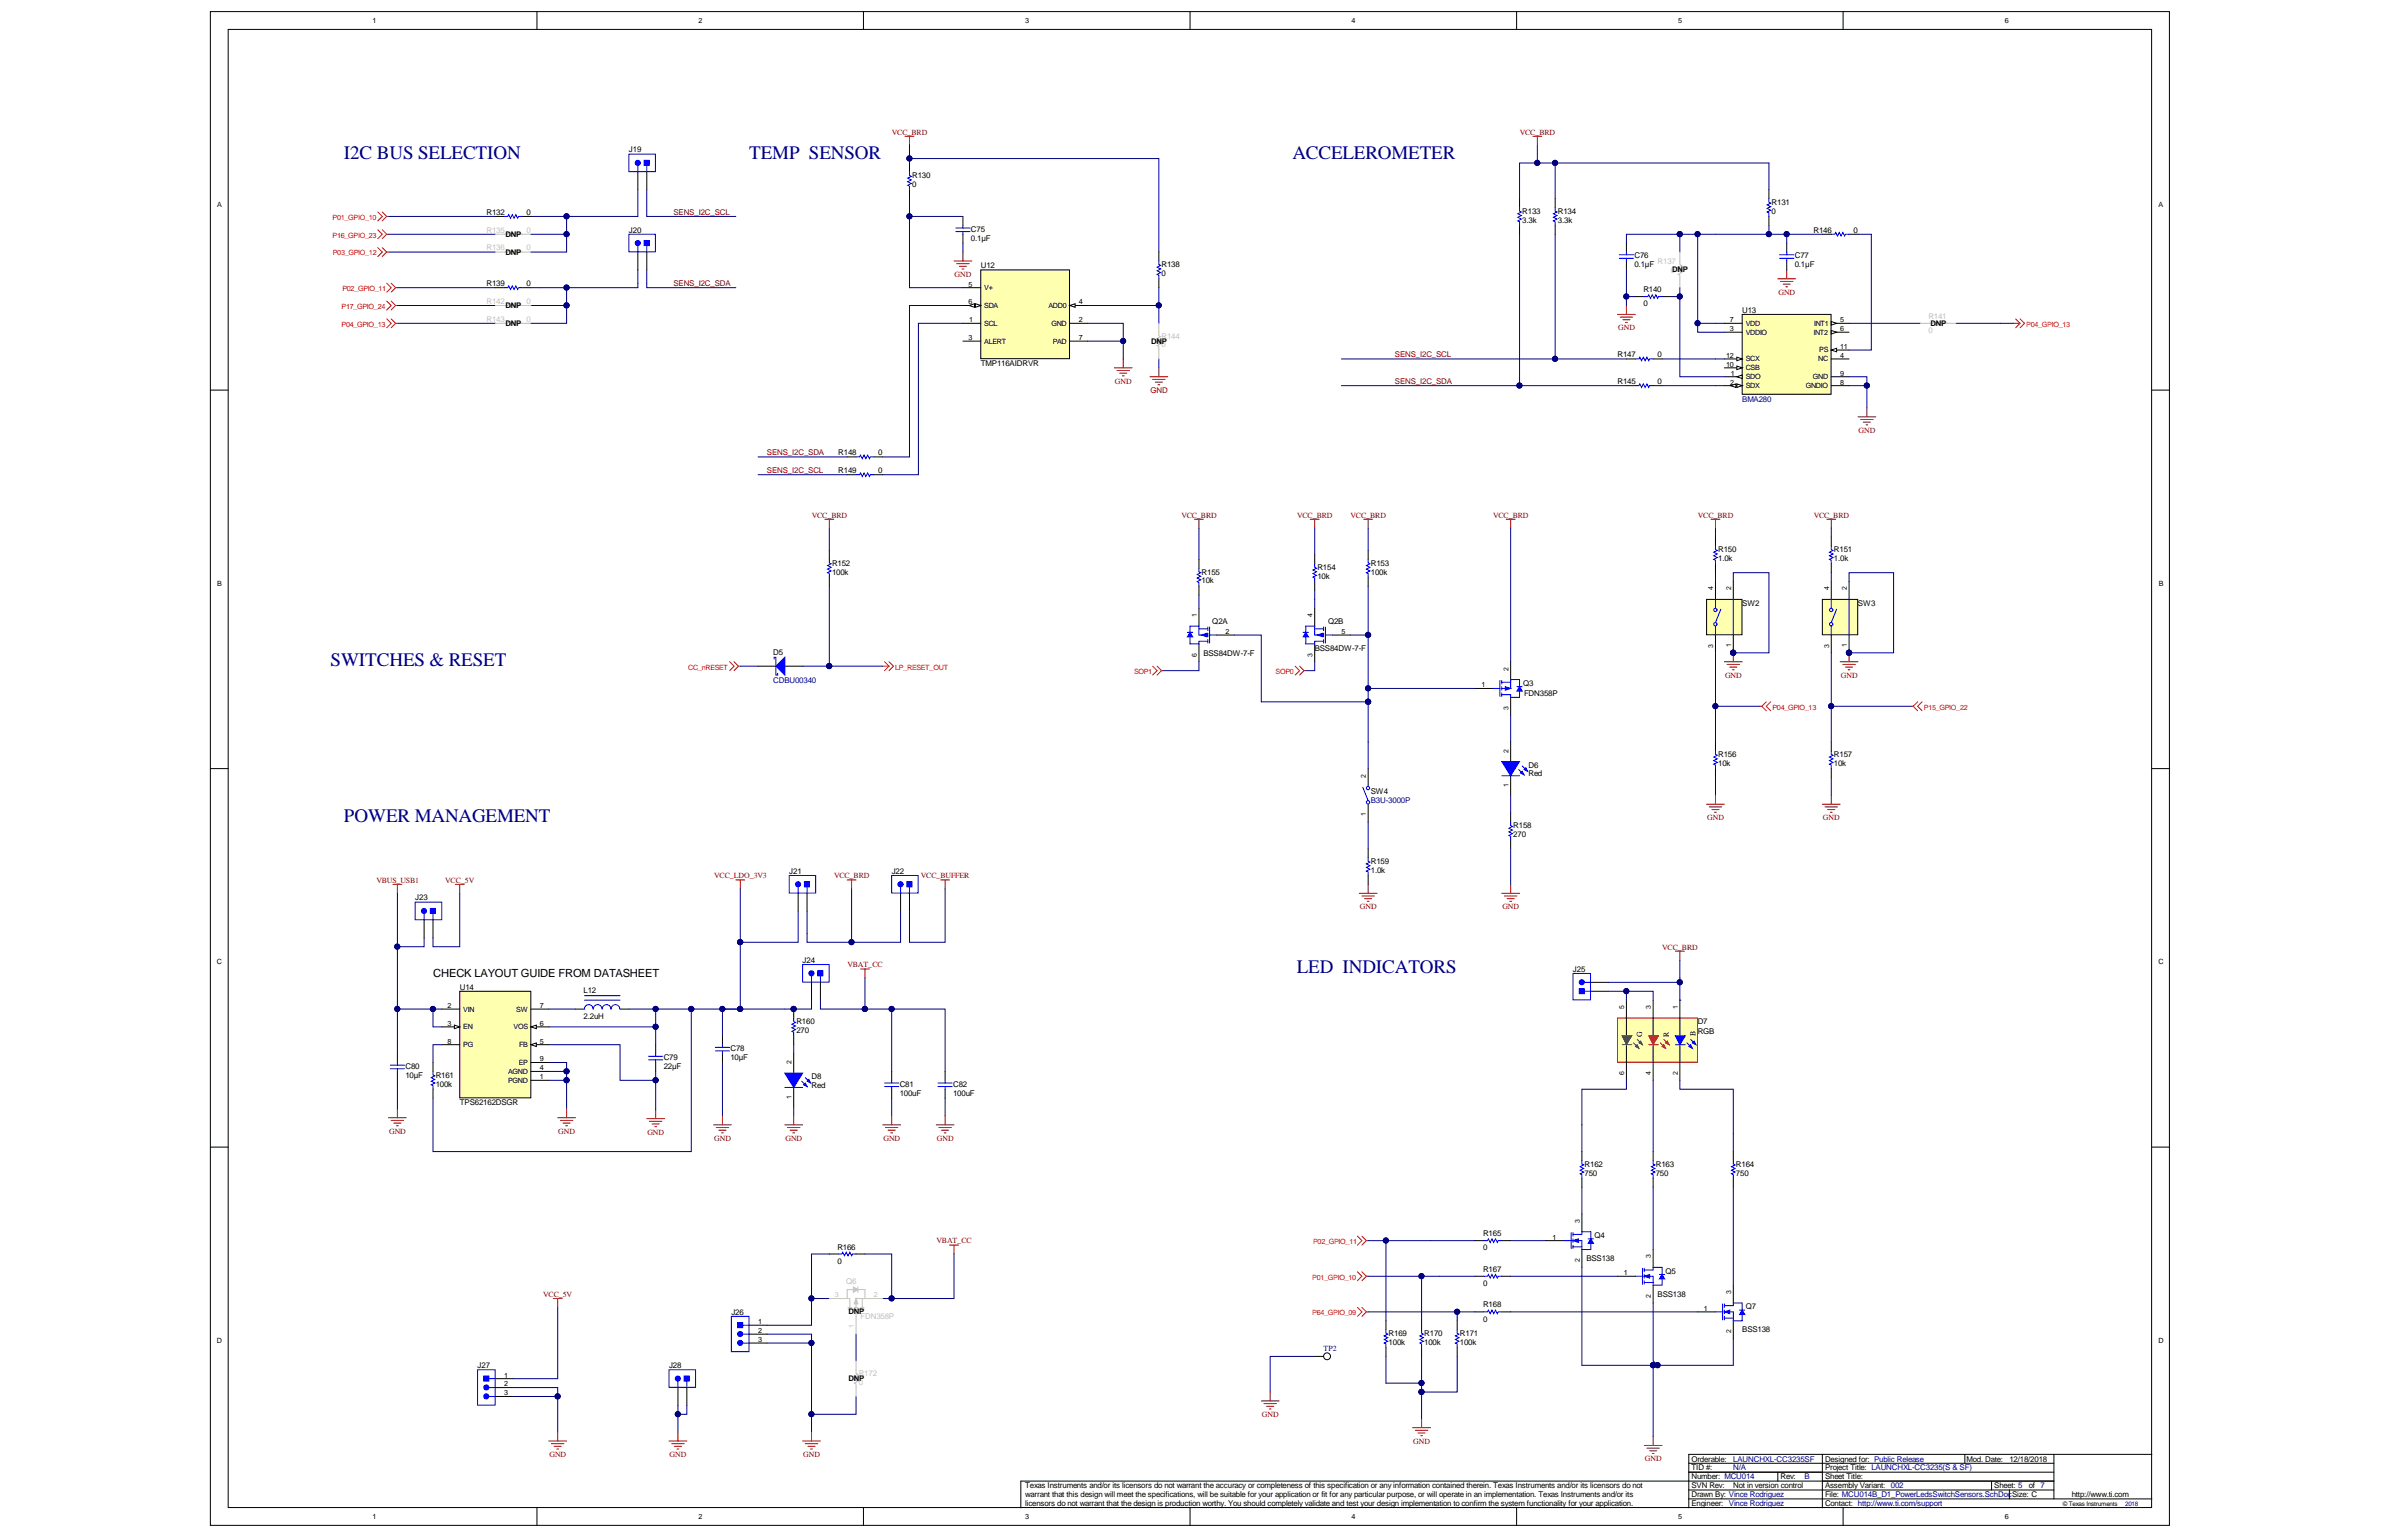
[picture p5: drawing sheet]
<svg xmlns="http://www.w3.org/2000/svg" width="432mm" height="279mm" viewBox="0 0 432 279" stroke-linecap="round" stroke-linejoin="round" font-family="sans-serif">
<defs><g id="words">
<g font-size="3.5" fill="#000080">
<text x="62.4" y="28.7">I2C BUS SELECTION</text>
<text x="135.8" y="28.7">TEMP SENSOR</text>
<text x="234.3" y="28.7">ACCELEROMETER</text>
<text x="59.9" y="120.8">SWITCHES &amp; RESET</text>
<text x="62.4" y="149">POWER MANAGEMENT</text>
<text x="235.1" y="176.5">LED INDICATORS</text>
</g>
<text font-size="2" x="78.5" y="177.2">CHECK LAYOUT GUIDE FROM DATASHEET</text>
<g font-size="1.4">
<text x="114" y="27.6">J19</text>
<text x="165.4" y="33.9">0</text>
<text x="165.4" y="32.3">R130</text>
<text x="88.2" y="38.9">R132</text>
<text x="95.4" y="38.9">0</text>
<text x="176" y="42">C75</text>
<text x="275.9" y="40.4">3.3k</text>
<text x="275.9" y="38.8">R133</text>
<text x="282.4" y="40.4">3.3k</text>
<text x="282.4" y="38.8">R134</text>
<text x="321.1" y="38.8">0</text>
<text x="321.1" y="37.2">R131</text>
<text x="91.6" y="42.9">DNP</text>
<text x="91.6" y="46.2">DNP</text>
<text x="114" y="42.2">J20</text>
<text x="176" y="43.6">0.1µF</text>
<text x="296.3" y="46.8">C76</text>
<text x="325.3" y="46.8">C77</text>
<text x="328.7" y="42.2">R146</text>
<text x="336" y="42.2">0</text>
<text x="88.2" y="51.8">R139</text>
<text x="95.4" y="51.8">0</text>
<text x="177.8" y="48.6">U12</text>
<text x="210.6" y="50.1">0</text>
<text x="210.6" y="48.5">R138</text>
<text x="296.3" y="48.5">0.1µF</text>
<text x="297.9" y="53">R140</text>
<text x="325.3" y="48.5">0.1µF</text>
<text x="91.6" y="55.9">DNP</text>
<text x="91.6" y="59.1">DNP</text>
<text x="297.9" y="55.6">0</text>
<text x="315.8" y="56.7">U13</text>
<text x="349.9" y="59.1">DNP</text>
<text x="208.7" y="62.3">DNP</text>
<text x="293.2" y="64.8">R147</text>
<text x="300.5" y="64.8">0</text>
<text x="177.8" y="66.4">TMP116AIDRVR</text>
<text x="293.2" y="69.6">R145</text>
<text x="300.5" y="69.6">0</text>
<text x="152" y="82.5">R148</text>
<text x="159.2" y="82.5">0</text>
<text x="152" y="85.8">R149</text>
<text x="159.2" y="85.8">0</text>
<text x="311.5" y="101.7">1.0k</text>
<text x="311.5" y="100.1">R150</text>
<text x="332.4" y="101.7">1.0k</text>
<text x="332.4" y="100.1">R151</text>
<text x="150.8" y="104.2">100k</text>
<text x="150.8" y="102.6">R152</text>
<text x="217.8" y="105.8">10k</text>
<text x="217.8" y="104.2">R155</text>
<text x="238.8" y="105">10k</text>
<text x="238.8" y="103.4">R154</text>
<text x="248.5" y="104.2">100k</text>
<text x="248.5" y="102.6">R153</text>
<text x="219.8" y="113.2">Q2A</text>
<text x="240.7" y="113.2">Q2B</text>
<text x="315.8" y="109.8">SW2</text>
<text x="336.8" y="109.8">SW3</text>
<text x="140.2" y="118.7">D5</text>
<text x="218.1" y="118.9">BSS84DW-7-F</text>
<text x="238.3" y="118.1">BSS84DW-7-F</text>
<text x="276.1" y="124.4">Q3</text>
<text x="276.3" y="126.1">FDN358P</text>
<text x="311.5" y="137.3">R156</text>
<text x="332.4" y="137.3">R157</text>
<text x="248.5" y="143.9">SW4</text>
<text x="277.1" y="140.7">Red</text>
<text x="277.1" y="139.2">D6</text>
<text x="311.5" y="138.9">10k</text>
<text x="332.4" y="138.9">10k</text>
<text x="274.3" y="151.8">270</text>
<text x="274.3" y="150.2">R158</text>
<text x="143.1" y="158.4">J21</text>
<text x="161.6" y="158.4">J22</text>
<text x="248.5" y="158.3">1.0k</text>
<text x="248.5" y="156.7">R159</text>
<text x="75.3" y="163.3">J23</text>
<text x="83.3" y="179.4">U14</text>
<text x="145.5" y="174.6">J24</text>
<text x="285.1" y="176.2">J25</text>
<text x="105.8" y="184.7">2.2uH</text>
<text x="105.8" y="180.1">L12</text>
<text x="144.4" y="185.7">R160</text>
<text x="307.7" y="185.7">D7</text>
<text x="132.4" y="190.6">C78</text>
<text x="144.4" y="187.3">270</text>
<text x="297.7" y="188" transform="rotate(-90 297.7 188)">G</text>
<text x="302.5" y="188" transform="rotate(-90 302.5 188)">R</text>
<text x="307.4" y="187.9" transform="rotate(-90 307.4 187.9)">B</text>
<text x="307.7" y="187.5">RGB</text>
<text x="73.5" y="195.4">10µF</text>
<text x="73.5" y="193.8">C80</text>
<text x="79" y="197">100k</text>
<text x="79" y="195.4">R161</text>
<text x="120.3" y="193.8">22µF</text>
<text x="120.3" y="192.2">C79</text>
<text x="132.4" y="192.2">10µF</text>
<text x="147.1" y="197.2">Red</text>
<text x="147.1" y="195.7">D8</text>
<text x="163.1" y="197">C81</text>
<text x="172.8" y="197">C82</text>
<text x="83.3" y="200.4">TPS62162DSGR</text>
<text x="163.1" y="198.6">100uF</text>
<text x="172.8" y="198.6">100uF</text>
<text x="287.2" y="213.2">750</text>
<text x="287.2" y="211.6">R162</text>
<text x="300.2" y="213.2">750</text>
<text x="300.2" y="211.6">R163</text>
<text x="314.7" y="213.2">750</text>
<text x="314.7" y="211.6">R164</text>
<text x="151.8" y="226.6">R166</text>
<text x="268.8" y="226.7">0</text>
<text x="268.8" y="224.1">R165</text>
<text x="289" y="224.5">Q4</text>
<text x="151.8" y="229.2">0</text>
<text x="268.8" y="233.2">0</text>
<text x="268.8" y="230.6">R167</text>
<text x="287.6" y="228.7">BSS138</text>
<text x="301.9" y="230.9">Q5</text>
<text x="132.6" y="238.4">J26</text>
<text x="153.8" y="238.2">DNP</text>
<text x="268.8" y="239.7">0</text>
<text x="268.8" y="237.1">R168</text>
<text x="300.5" y="235.1">BSS138</text>
<text x="316.5" y="237.4">Q7</text>
<text x="251.7" y="243.9">100k</text>
<text x="251.7" y="242.2">R169</text>
<text x="258.2" y="243.9">100k</text>
<text x="258.2" y="242.2">R170</text>
<text x="264.6" y="243.9">100k</text>
<text x="264.6" y="242.2">R171</text>
<text x="315.8" y="241.6">BSS138</text>
<text x="86.6" y="248">J27</text>
<text x="121.3" y="248">J28</text>
<text x="153.8" y="250.4">DNP</text>
<text x="185.9" y="269.8">Texas Instruments and/or its licensors do not warrant the accuracy or completeness of this specification or any information contained therein. Texas Instruments and/or its licensors do not</text>
<text x="306.6" y="269.8">SVN Rev:</text>
<text x="306.6" y="268.2">Number: MCU014</text>
<text x="306.6" y="266.6">TID #:</text>
<text x="306.6" y="265">Orderable:</text>
<text x="314.2" y="269.8">Not in version control</text>
<text x="322.8" y="268.2">Rev:</text>
<text x="330.8" y="268.2">Sheet Title:</text>
<text x="330.8" y="266.6">Project Title: LAUNCHXL-CC3235(S &amp; SF)</text>
<text x="330.8" y="265">Designed for: Public Release</text>
<text x="330.8" y="269.8">Assembly Variant: 002</text>
<text x="356.5" y="265">Mod. Date:</text>
<text x="361.5" y="269.8">Sheet: 5</text>
<text x="364.3" y="265">12/18/2018</text>
<text x="367.8" y="269.8">of 7</text>
<text x="185.9" y="271.5">warrant that this design will meet the specifications, will be suitable for your application or fit for any particular purpose, or will operate in an implementation. Texas Instruments and/or its</text>
<text x="185.9" y="273.1">licensors do not warrant that the design is production worthy. You should completely validate and test your design implementation to confirm the system functionality for your application.</text>
<text x="306.6" y="271.5">Drawn By: Vince Rodriguez</text>
<text x="306.6" y="273.1">Engineer: Vince Rodriguez</text>
<text x="330.8" y="271.5">File: MCU014B_D1_PowerLedsSwitchSensors.SchDocSize: C</text>
<text x="330.8" y="273.1">Contact: http://www.ti.com/support</text>
<text x="375.6" y="271.5">http://www.ti.com</text>
</g>
<g font-size="1.4" fill="#800000">
<text x="161.7" y="24.4">VCC_BRD</text>
<text x="275.5" y="24.4">VCC_BRD</text>
<text x="122.1" y="38.9">SENS_I2C_SCL</text>
<text x="122.1" y="51.8">SENS_I2C_SDA</text>
<text x="173.1" y="50.2">GND</text>
<text x="322.4" y="53.4">GND</text>
<text x="293.3" y="59.9">GND</text>
<text x="252.9" y="64.8">SENS_I2C_SCL</text>
<text x="202.1" y="69.6">GND</text>
<text x="208.6" y="71.2">GND</text>
<text x="252.9" y="69.6">SENS_I2C_SDA</text>
<text x="139" y="82.5">SENS_I2C_SDA</text>
<text x="336.9" y="78.5">GND</text>
<text x="139" y="85.8">SENS_I2C_SCL</text>
<text x="147.2" y="93.8">VCC_BRD</text>
<text x="214.2" y="93.8">VCC_BRD</text>
<text x="235.1" y="93.8">VCC_BRD</text>
<text x="244.8" y="93.8">VCC_BRD</text>
<text x="270.7" y="93.8">VCC_BRD</text>
<text x="307.8" y="93.8">VCC_BRD</text>
<text x="328.8" y="93.8">VCC_BRD</text>
<text x="312.7" y="122.9">GND</text>
<text x="333.7" y="122.9">GND</text>
<text x="309.5" y="148.7">GND</text>
<text x="330.5" y="148.7">GND</text>
<text x="68.3" y="160.1">VBUS_USB1</text>
<text x="80.7" y="160.1">VCC_5V</text>
<text x="129.5" y="159.2">VCC_LDO_3V3</text>
<text x="151.2" y="159.2">VCC_BRD</text>
<text x="167" y="159.2">VCC_BUFFER</text>
<text x="246.5" y="164.9">GND</text>
<text x="272.3" y="164.9">GND</text>
<text x="301.3" y="172.2">VCC_BRD</text>
<text x="153.6" y="175.4">VBAT_CC</text>
<text x="70.5" y="205.5">GND</text>
<text x="101.2" y="205.5">GND</text>
<text x="117.4" y="205.7">GND</text>
<text x="129.5" y="206.8">GND</text>
<text x="142.4" y="206.8">GND</text>
<text x="160.1" y="206.8">GND</text>
<text x="169.8" y="206.8">GND</text>
<text x="169.8" y="225.5">VBAT_CC</text>
<text x="98.5" y="235.1">VCC_5V</text>
<text x="228.8" y="256.9">GND</text>
<text x="256.2" y="261.7">GND</text>
<text x="99.6" y="264.2">GND</text>
<text x="121.4" y="264.2">GND</text>
<text x="145.6" y="264.2">GND</text>
<text x="298.2" y="265">GND</text>
</g>
<g font-size="1.4" fill="#c0bebc">
<text x="88.2" y="42.2">R135</text>
<text x="88.2" y="45.4">R136</text>
<text x="95.4" y="42.2">0</text>
<text x="95.4" y="45.4">0</text>
<text x="300.5" y="47.8">R137</text>
<text x="302.9" y="49.4">0DNP</text>
<text x="88.2" y="55.1">R142</text>
<text x="88.2" y="58.3">R143</text>
<text x="95.4" y="55.1">0</text>
<text x="95.4" y="58.3">0</text>
<text x="349.6" y="57.8">R141</text>
<text x="210.6" y="63">0</text>
<text x="210.6" y="61.4">R144</text>
<text x="349.6" y="60.4">0</text>
<text x="153.4" y="232.9">Q6</text>
<text x="156" y="239.2">FDN358P</text>
<text x="155.7" y="251.1">0</text>
<text x="155.7" y="249.5">R172</text>
</g>
<g font-size="1.4" fill="#000080">
<text x="315.8" y="72.8">BMA280</text>
<text x="140.2" y="123.9">CDBU00340</text>
<text x="248.5" y="145.5">B3U-3000P</text>
<text x="239.9" y="245">TP2</text>
<text x="314.2" y="266.6">N/A</text>
<text x="314.2" y="265">LAUNCHXL-CC3235SF</text>
<text x="327.1" y="268.2">B</text>
</g>
<g font-size="1.3">
<text x="67.5" y="4.2">1</text>
<text x="126.6" y="4.2">2</text>
<text x="185.8" y="4.2">3</text>
<text x="245" y="4.2">4</text>
<text x="304.2" y="4.2">5</text>
<text x="363.4" y="4.2">6</text>
<text x="39.3" y="37.6">A</text>
<text x="391.3" y="37.6">A</text>
<text x="175.5" y="52">5</text>
<text x="178.4" y="52.6">V+</text>
<text x="175.5" y="55.2">6</text>
<text x="175.7" y="58.4">1</text>
<text x="178.4" y="59.1">SCL</text>
<text x="178.4" y="55.8">SDA</text>
<text x="190.1" y="55.8">ADD0</text>
<text x="190.6" y="59.1">GND</text>
<text x="195.5" y="58.4">2</text>
<text x="195.5" y="55.2">4</text>
<text x="313.6" y="58.4">7</text>
<text x="316.5" y="59.1">VDD</text>
<text x="328.9" y="59.1">INT1</text>
<text x="333.6" y="58.4">5</text>
<text x="175.5" y="61.6">3</text>
<text x="178.4" y="62.3">ALERT</text>
<text x="190.8" y="62.3">PAD</text>
<text x="195.5" y="61.6">7</text>
<text x="312.9" y="64.9">12</text>
<text x="313.6" y="60">3</text>
<text x="316.5" y="60.7">VDDIO</text>
<text x="316.5" y="65.5">SCX</text>
<text x="328.7" y="60.7">INT2</text>
<text x="329.6" y="65.5">NC</text>
<text x="329.8" y="63.9">PS</text>
<text x="333.6" y="64.9">4</text>
<text x="333.6" y="60">6</text>
<text x="333.6" y="63.3">11</text>
<text x="312.9" y="66.5">10</text>
<text x="313.6" y="69.7">2</text>
<text x="313.7" y="68.1">1</text>
<text x="316.5" y="68.8">SDO</text>
<text x="316.5" y="70.4">SDX</text>
<text x="316.5" y="67.1">CSB</text>
<text x="327.3" y="70.4">GNDIO</text>
<text x="328.6" y="68.8">GND</text>
<text x="333.6" y="69.7">8</text>
<text x="333.6" y="68.1">9</text>
<text x="39.4" y="106.2">B</text>
<text x="391.3" y="106.2">B</text>
<text x="222.2" y="114.9">2</text>
<text x="243.2" y="114.9">5</text>
<text x="268.5" y="124.6">1</text>
<text x="39.3" y="174.9">C</text>
<text x="391.3" y="174.9">C</text>
<text x="81.1" y="186">3</text>
<text x="81.1" y="182.8">2</text>
<text x="84" y="183.4">VIN</text>
<text x="93.6" y="183.4">SW</text>
<text x="97.9" y="186">6</text>
<text x="97.9" y="182.8">7</text>
<text x="81.1" y="189.2">8</text>
<text x="84" y="186.6">EN</text>
<text x="84" y="189.9">PG</text>
<text x="93.1" y="186.6">VOS</text>
<text x="94.1" y="189.9">FB</text>
<text x="97.9" y="189.2">5</text>
<text x="92.1" y="196.3">PGND</text>
<text x="92.1" y="194.7">AGND</text>
<text x="94" y="193.1">EP</text>
<text x="97.9" y="195.7">1</text>
<text x="97.9" y="194.1">4</text>
<text x="97.9" y="192.4">9</text>
<text x="281.4" y="224.7">1</text>
<text x="294.4" y="231.2">1</text>
<text x="308.9" y="237.7">1</text>
<text x="39.3" y="243.5">D</text>
<text x="137.4" y="240.1">1</text>
<text x="137.4" y="241.7">2</text>
<text x="137.4" y="243.3">3</text>
<text x="391.3" y="243.5">D</text>
<text x="91.4" y="249.8">1</text>
<text x="91.4" y="251.4">2</text>
<text x="91.4" y="253">3</text>
<text x="67.5" y="275.5">1</text>
<text x="126.6" y="275.5">2</text>
<text x="185.8" y="275.5">3</text>
<text x="245" y="275.5">4</text>
<text x="304.2" y="275.5">5</text>
<text x="363.4" y="275.5">6</text>
</g>
<g font-size="1.3" fill="#f00">
<text x="60.3" y="39.8">P01_GPIO_10</text>
<text x="60.3" y="43.1">P16_GPIO_23</text>
<text x="60.3" y="46.3">P03_GPIO_12</text>
<text x="62.1" y="52.8">P02_GPIO_11</text>
<text x="61.9" y="56">P17_GPIO_24</text>
<text x="61.9" y="59.2">P04_GPIO_13</text>
<text x="367.3" y="59.2">P04_GPIO_13</text>
<text x="124.7" y="121.4">CC_nRESET</text>
<text x="162.3" y="121.4">LP_RESET_OUT</text>
<text x="205.6" y="122.2">SOP1</text>
<text x="231.2" y="122.2">SOP0</text>
<text x="321.3" y="128.7">P04_GPIO_13</text>
<text x="348.8" y="128.7">P15_GPIO_22</text>
<text x="238.1" y="225.6">P02_GPIO_11</text>
<text x="237.9" y="232">P01_GPIO_10</text>
<text x="237.9" y="238.5">P64_GPIO_09</text>
</g>
<g font-size="1.3" fill="#c0bebc">
<text x="151.3" y="235.2">3</text>
<text x="158.4" y="235.2">2</text>
</g>
<g font-size="1.2">
<text x="310.6" y="107.1" transform="rotate(-90 310.6 107.1)">4</text>
<text x="313.8" y="107.1" transform="rotate(-90 313.8 107.1)">2</text>
<text x="331.6" y="107.1" transform="rotate(-90 331.6 107.1)">4</text>
<text x="334.8" y="107.1" transform="rotate(-90 334.8 107.1)">2</text>
<text x="216.9" y="111.9" transform="rotate(-90 216.9 111.9)">1</text>
<text x="237.9" y="111.9" transform="rotate(-90 237.9 111.9)">4</text>
<text x="216.9" y="119" transform="rotate(-90 216.9 119)">6</text>
<text x="237.9" y="119" transform="rotate(-90 237.9 119)">3</text>
<text x="310.6" y="117.4" transform="rotate(-90 310.6 117.4)">3</text>
<text x="313.8" y="117.2" transform="rotate(-90 313.8 117.2)">1</text>
<text x="331.6" y="117.4" transform="rotate(-90 331.6 117.4)">3</text>
<text x="334.8" y="117.2" transform="rotate(-90 334.8 117.2)">1</text>
<text x="273.5" y="121.6" transform="rotate(-90 273.5 121.6)">2</text>
<text x="273.5" y="128.7" transform="rotate(-90 273.5 128.7)">3</text>
<text x="273.5" y="136.5" transform="rotate(-90 273.5 136.5)">2</text>
<text x="247.6" y="141" transform="rotate(-90 247.6 141)">2</text>
<text x="273.5" y="142.7" transform="rotate(-90 273.5 142.7)">1</text>
<text x="247.6" y="147.9" transform="rotate(-90 247.6 147.9)">1</text>
<text x="294.4" y="183" transform="rotate(-90 294.4 183)">5</text>
<text x="299.3" y="183" transform="rotate(-90 299.3 183)">3</text>
<text x="304.1" y="183" transform="rotate(-90 304.1 183)">1</text>
<text x="143.5" y="193" transform="rotate(-90 143.5 193)">2</text>
<text x="294.4" y="194.9" transform="rotate(-90 294.4 194.9)">6</text>
<text x="299.3" y="194.9" transform="rotate(-90 299.3 194.9)">4</text>
<text x="304.1" y="194.9" transform="rotate(-90 304.1 194.9)">2</text>
<text x="143.5" y="199.3" transform="rotate(-90 143.5 199.3)">1</text>
<text x="286.4" y="221.7" transform="rotate(-90 286.4 221.7)">3</text>
<text x="286.4" y="228.8" transform="rotate(-90 286.4 228.8)">2</text>
<text x="299.3" y="228.2" transform="rotate(-90 299.3 228.2)">3</text>
<text x="299.3" y="235.3" transform="rotate(-90 299.3 235.3)">2</text>
<text x="313.8" y="234.6" transform="rotate(-90 313.8 234.6)">3</text>
<text x="313.8" y="241.7" transform="rotate(-90 313.8 241.7)">2</text>
</g>
<text font-size="1.1" x="373.9" y="273.1">© Texas Instruments</text>
<text font-size="1.1" fill="#000080" x="385.2" y="273.1">2018</text>
</g></defs>
<g fill="#fff" stroke="#000" stroke-width=".18">
<path d="M38.1 2.1h355.2v274.5h-355.2z"/>
<path d="M41.4 5.3h348.6v268h-348.6z"/>
</g>
<g fill="none" stroke="#000" stroke-width=".18">
<path d="M97.3 2.1v3.2M156.5 2.1v3.2M215.7 2.1v3.2M274.9 2.1v3.2M334.1 2.1v3.2M275.5 36v1.6M281.9 36v1.6M275.5 40.9v1.6M281.9 40.9v1.6M294.8 44.1v1.6M294.8 47.3v1.6M323.9 44.1v1.6"/>
<path d="M323.9 47.3v1.6M38.1 70.7h3.3M390.1 70.7h3.2M150.3 99.8v1.6M150.3 104.6v1.7M38.1 139.4h3.3M137.4 120.8h3.3M142.3 120.8h3.2M390.1 139.4h3.2M72 191v1.7M72 194.3v1.6M131 187.8v1.6"/>
<path d="M131 191v1.7M161.6 194.3v1.6M161.6 197.5v1.6M171.3 194.3v1.6M171.3 197.5v1.6M38.1 208h3.3M390.1 208h3.2M97.3 273.4v3.2M156.5 273.4v3.2M215.7 273.4v3.2M274.9 273.4v3.2M306.1 271.8h84"/>
<path d="M306.1 270.2h66.2M306.1 266.9h66.2M306.1 265.3h66.2M322.3 266.9v1.6M330.3 263.7h-24.2v9.7M334.1 273.4v3.2M356.2 263.7v1.6M361 268.5v1.7M364.3 270.2v1.6M372.3 268.5h-187.3v4.9M372.3 263.7v8.1M390.1 263.7h-59.8v9.7"/>
</g>
<g fill="none" stroke="#000080" stroke-width=".18">
<path d="M275.5 36v-6.4h6.4v6.4M278.7 26.3v3.3M304.5 42.5h-9.7v1.6M320.7 40.9v1.6M335.2 58.6h12.9M335.2 68.3h3.2v5.7M335.2 69.9h3.2M150.3 95.8v4M72 183h8.1M118.9 183h23.4M131 192.7v9.6M161.6 199.1v3.2"/>
<path d="M171.3 199.1v3.2M101.1 237.1v12.9h-8.1M147.1 235.4h3.2M156.8 227.4h4.8v8M172.9 227.4v8h-12.9M93 251.6h8.1v8.1M93 253.2h8.1M139 241.9h8.1v14.5h8.1v-3.2M139 243.5h8.1M147.1 256.4v3.3M155.2 241.9v4.8"/>
</g>
<g fill="#000080" stroke="#000080" stroke-width=".18">
<circle cx="320.6" cy="42.5" r=".46"/>
<circle cx="304.5" cy="42.5" r=".46"/>
<circle cx="147.1" cy="235.4" r=".46"/>
<circle cx="147.1" cy="256.4" r=".46"/>
<circle cx="278.7" cy="29.5" r=".46"/>
<circle cx="147.1" cy="243.5" r=".46"/>
<circle cx="101.1" cy="253.2" r=".46"/>
<circle cx="161.6" cy="235.4" r=".46"/>
<circle cx="281.9" cy="29.5" r=".46"/>
<circle cx="118.8" cy="182.9" r=".46"/>
<circle cx="125.3" cy="182.9" r=".46"/>
<circle cx="130.9" cy="182.9" r=".46"/>
<circle cx="134.2" cy="182.9" r=".46"/>
<circle cx="338.4" cy="69.9" r=".46"/>
<circle cx="78.5" cy="182.9" r=".46"/>
<circle cx="72" cy="182.9" r=".46"/>
</g>
<g fill="none" stroke="#800000" stroke-width=".18">
<path d="M277.9 24.7h1.6M278.7 24.7v1.6M293.2 57h3.2M293.7 57.5h2.3M294.2 58h1.3M294.7 58.5h.3M294.8 55.4v1.6M322.3 50.5h3.2M322.8 51h2.2M323.2 51.5h1.3M323.7 52h.4M323.9 48.9v1.6"/>
<path d="M336.8 75.6h3.2M337.3 76.1h2.3M337.8 76.5h1.3M338.3 77h.3M338.4 74v1.6M149.5 94.1h1.6M150.3 94.1v1.7M133.4 159.5h1.6M134.2 159.5v1.7M71.2 160.4h1.6M72 160.4v1.6M82.5 160.4h1.6"/>
<path d="M83.3 160.4v1.6M156 175.7h1.6M156.8 175.7v1.6M70.4 202.7h3.3M70.9 203.1h2.3M71.4 203.6h1.3M71.9 204.1h.3M72 201v1.7M129.4 204h3.2M129.8 204.4h2.3M130.3 204.9h1.3M130.8 205.4h.3"/>
<path d="M131 202.3v1.7M160 204h3.3M160.5 204.4h2.3M161 204.9h1.3M161.5 205.4h.3M161.6 202.3v1.7M169.7 204h3.2M170.2 204.4h2.3M170.7 204.9h1.3M171.2 205.4h.3M171.3 202.3v1.7M100.3 235.4h1.6"/>
<path d="M101.1 235.4v1.7M172.1 225.8h1.6M172.9 225.8v1.6M101.1 259.7v1.6M147.1 259.7v1.6M99.5 261.3h3.2M100 261.8h2.2M100.5 262.3h1.2M100.9 262.7h.4M145.5 261.3h3.2M146 261.8h2.2M146.5 262.3h1.3"/>
<path d="M146.9 262.7h.4"/>
</g>
<g fill="none" stroke="#00f" stroke-width=".18">
<path d="M275.5 37.6v.7l.3 .1-.7 .4 .7 .3-.7 .3 .7 .3-.7 .4 .4 .1v.7M281.9 37.6v.7l.3 .1-.6 .4 .6 .3-.6 .3 .6 .3-.6 .4 .3 .1v.7M293.5 46.2h2.6M293.5 46.8h2.6M294.8 45.7v.5M294.8 46.8v.5M322.6 46.2h2.6M322.6 46.8h2.6M323.9 45.7v.5M323.9 46.8v.5M150.3 101.4v.7l.4 .1-.7 .3 .7 .4-.7 .3 .7 .3-.7 .3 .3 .2v.6M70.7 193.1h2.6"/>
<path d="M70.7 193.8h2.6M72 192.7v.4M72 193.8v.5M129.7 189.9h2.6M129.7 190.6h2.6M131 189.4v.5M131 190.6v.4M160.3 196.4h2.6M160.3 197h2.6M161.6 195.9v.5M161.6 197v.5M170 196.4h2.6"/>
<path d="M170 197h2.6M171.3 195.9v.5M171.3 197v.5"/>
</g>
<path d="M142.3 119.2v3.2l-1.6-1.6z" fill="#00f"/>
<path d="M311 99v.6l.3 .2-.6 .3 .6 .3-.6 .4 .6 .3-.6 .3 .3 .2v.6M332 99v.6l.3 .2-.7 .3 .7 .3-.7 .4 .7 .3-.7 .3 .4 .2v.6M140.3 119.5v-.3h.4v3.2h.3v-.3M142.3 119.2v3.2l-1.6-1.6zM311 136.1v.7l.3 .1-.6 .4 .6 .3-.6 .3 .6 .3-.6 .4 .3 .1v.7M332 136.1v.7l.3 .1-.7 .4 .7 .3-.7 .3 .7 .3-.7 .4 .4 .1v.7" fill="none" stroke="#00f" stroke-width=".18"/>
<path d="M311 95.8v1.6M311 141v3.2M72 195.9v5.1" fill="none" stroke="#000080" stroke-width=".18"/>
<g fill="none" stroke="#800000" stroke-width=".18">
<path d="M310.2 94.1h1.6M311 94.1v1.7M331.2 94.1h1.6M332 94.1v1.7M309.4 145.8h3.2M309.8 146.3h2.3M310.3 146.8h1.3M310.8 147.3h.3M311 144.2v1.6M330.3 145.8h3.3M330.8 146.3h2.3M331.3 146.8h1.3"/>
<path d="M331.8 147.3h.3M332 144.2v1.6"/>
</g>
<path d="M311 97.4v1.6M332 97.4v1.6M311 102.2v1.6M332 102.2v1.6M311 134.5v1.6M311 139.4v1.6M332 134.5v1.6M332 139.4v1.6" fill="none" stroke="#000" stroke-width=".18"/>
<path d="M150.3 235.4h3.3M153.7 237.4h2.9M153.7 237.1h.7M154.1 235.4v1.7M154.9 237.1h.6M155.2 238.7v3.2M155.5 233.3v1M155.5 233.8h1.3M156 237.1h.6M156.3 235.4v1.7M156.8 235.4h-1.6v1.7" fill="none" stroke="#c0bebc" stroke-width=".18"/>
<path d="M155.2 235.4l.3 1h-.6z" fill="#c0bebc"/>
<path d="M153.6 235.4h.5M153.6 233.8h1.1M155.2 235.4l.3 1h-.6zM156.3 235.4h3.7M156.8 233.8v1.6" fill="none" stroke="#c0bebc" stroke-width=".18"/>
<path d="M154.7 233.3l.8 .5-.8 .5z" fill="#c0bebc"/>
<path d="M153.6 233.8v1.6M154.7 233.3l.8 .5-.8 .5zM155.2 237.4v1.3" fill="none" stroke="#c0bebc" stroke-width=".18"/>
<path d="M150.3 227.4h-3.2v12.9h-8.1" fill="none" stroke="#000080" stroke-width=".18"/>
<circle cx="147.1" cy="235.4" r=".46" fill="#000080" stroke="#000080" stroke-width=".18"/>
<path d="M315.8 57h16.1v14.5h-16.1z" fill="#ffffb0" stroke="#000" stroke-width=".18"/>
<path d="M312.6 68.3h3.2" fill="none" stroke="#000" stroke-width=".18"/>
<path d="M314.9 68.3l.9-.3v.6z" fill="#fff"/>
<path d="M312.6 69.9h3.2M314.9 68.3l.9-.3v.6z" fill="none" stroke="#000" stroke-width=".18"/>
<path d="M314.9 69.6l.9 .3-.9 .3z" fill="#fff"/>
<path d="M314.9 69.6l.9 .3-.9 .3z" fill="none" stroke="#000" stroke-width=".18"/>
<path d="M313.7 69.9l1-.3v.6z" fill="#fff"/>
<path d="M332 58.6h3.2M312.6 60.2h3.2M313.7 69.9l1-.3v.6zM332 65.1h3.2" fill="none" stroke="#000" stroke-width=".18"/>
<path d="M332 58.3l.9 .3-.9 .3z" fill="#fff"/>
<path d="M332 58.3l.9 .3-.9 .3zM332 60.2h3.2" fill="none" stroke="#000" stroke-width=".18"/>
<path d="M332 59.9l.9 .3-.9 .4z" fill="#fff"/>
<path d="M312.6 58.6h3.2M332 59.9l.9 .3-.9 .4zM312.6 66.7h3.2M332 69.9h3.2M332 68.3h3.2" fill="none" stroke="#000" stroke-width=".18"/>
<path d="M314.9 66.4l.9 .3-.9 .3z" fill="#fff"/>
<path d="M314.9 66.4l.9 .3-.9 .3zM332 63.5h3.2" fill="none" stroke="#000" stroke-width=".18"/>
<path d="M332 63.5l.9-.4v.7z" fill="#fff"/>
<path d="M312.6 65.1h3.2M332 63.5l.9-.4v.7z" fill="none" stroke="#000" stroke-width=".18"/>
<path d="M314.9 64.8l.9 .3-.9 .3z" fill="#fff"/>
<g fill="none" stroke="#000" stroke-width=".18">
<path d="M89.8 39.2h1.6M94.6 39.2h1.7M320.7 34.4v1.6M320.7 39.2v1.7M89.8 52.2h1.6M94.6 52.2h1.7M296.4 53.8h1.7M301.3 53.8h1.6M330.3 42.5h1.7M335.2 42.5h1.6M294.8 65.1h1.6M294.8 69.9h1.6"/>
<path d="M299.7 65.1h1.6M299.7 69.9h1.6M314.9 64.8l.9 .3-.9 .3zM273.8 134.5v3.6M273.8 140.7v3.5M273.8 147.4v1.7M273.8 152.3v1.6"/>
</g>
<g fill="none" stroke="#000080" stroke-width=".18">
<path d="M70.4 39.2h19.4M96.3 39.2h16.1M70.4 42.5h19.4M72 55.4h17.8M72 52.2h17.8M96.3 55.4h4.8M115.6 51.4v.8h-17.7M117.2 51.4v.8h16.2M275.5 42.5v27.4M281.9 42.5v22.6M307.7 42.5v16.1h3.3M323.9 44.1v-1.6h-19.4v3.2"/>
<path d="M243.2 65.1h51.6M243.2 69.9h51.6M301.3 65.1h9.7M301.3 69.9h9.7M150.3 106.3v14.5M273.8 144.2v3.2M156.8 177.3v5.7M134.2 183h-3.2v4.8M161.6 183v11.3"/>
</g>
<g fill="#000080" stroke="#000080" stroke-width=".18">
<circle cx="281.9" cy="65.1" r=".46"/>
<circle cx="323.9" cy="42.5" r=".46"/>
<circle cx="320.6" cy="42.5" r=".46"/>
<circle cx="275.4" cy="69.9" r=".46"/>
<circle cx="156.8" cy="182.9" r=".46"/>
<circle cx="161.6" cy="182.9" r=".46"/>
<circle cx="130.9" cy="182.9" r=".46"/>
<circle cx="134.2" cy="182.9" r=".46"/>
<circle cx="304.5" cy="42.5" r=".46"/>
<circle cx="307.7" cy="42.5" r=".46"/>
<circle cx="307.7" cy="58.6" r=".46"/>
<circle cx="150.3" cy="120.8" r=".46"/>
<circle cx="102.7" cy="52.1" r=".46"/>
<circle cx="102.7" cy="39.2" r=".46"/>
</g>
<path d="M89.8 42.5h2.3l.1-.3 .3 .6 .4-.6 .3 .6 .3-.6 .3 .6 .2-.3h2.3M89.8 55.4h2.3l.1-.3 .3 .6 .4-.6 .3 .6 .3-.6 .3 .6 .2-.3h2.3M304.5 45.7v2.3l.3 .1-.6 .3 .6 .4-.6 .3 .6 .3-.6 .3 .3 .2v2.3M155.2 246.7v2.3l.3 .2-.6 .3 .6 .3-.6 .3 .6 .4-.6 .3 .3 .1v2.3" fill="none" stroke="#c0bebc" stroke-width=".18"/>
<path d="M91.4 39.2h.7l.1-.3 .3 .7 .4-.7 .3 .7 .3-.7 .3 .7 .2-.4h.6M320.7 36v.7l.3 .1-.7 .3 .7 .4-.7 .3 .7 .3-.7 .3 .4 .2v.6M91.4 52.2h.7l.1-.4 .3 .7 .4-.7 .3 .7 .3-.7 .3 .7 .2-.3h.6M298.1 53.8h.6l.2-.3 .3 .6 .3-.6 .3 .6 .4-.6 .3 .6 .1-.3h.7M332 42.5h.6l.2-.3 .3 .6 .3-.6 .3 .6 .4-.6 .3 .6 .1-.3h.7M296.4 65.1h.7l.2-.3 .3 .6 .3-.6 .3 .6 .3-.6 .4 .6 .1-.3h.7M296.4 69.9h.7l.2-.3 .3 .6 .3-.6 .3 .6 .3-.6 .4 .6 .1-.3h.7M275.3 139.5l1 1M275.9 138.9l1 .9M273.8 149.1v.6l.4 .2-.7 .3 .7 .3-.7 .3 .7 .4-.7 .3 .3 .1v.7" fill="none" stroke="#00f" stroke-width=".18"/>
<g fill="none" stroke="#f00" stroke-width=".18">
<path d="M68.5 38.4l.8 .8-.8 .9M69.3 38.4l.8 .8M70.1 39.2l-.8 .9M70.1 39.2h.3M68.5 41.7l.8 .8-.8 .8M69.3 41.7l.8 .8M70.1 54.6l.8 .8-.8 .8M70.1 51.4l.8 .8-.8 .8M70.1 42.5l-.8 .8M70.1 42.5h.3M70.9 54.6l.8 .8M70.9 51.4l.8 .8"/>
<path d="M71.7 55.4l-.8 .8M71.7 55.4h.3M71.7 52.2l-.8 .8M71.7 52.2h.3M365.1 58.6h1.1M365.4 57.8l.8 .8M366.2 58.6l-.8 .8M366.2 57.8l.8 .8-.8 .8M132.3 120l.8 .8-.8 .8M133.1 120l.8 .8M160.3 120l.9 .8M161.2 120l.8 .8-.8 .8"/>
<path d="M133.9 120.8h.3M133.9 120.8l-.8 .8M160 120.8h1.2M161.2 120.8l-.9 .8M319 128.1h.4M319.4 128.1l.8 .8M320.2 127.3l-.8 .8M321 127.3l-.8 .8 .8 .8M346.5 128.1h.3M346.8 128.1l.8 .8M347.6 127.3l-.8 .8M348.4 127.3l-.8 .8 .8 .8"/>
</g>
<path d="M216.5 94.1h1.6M217.3 94.1v1.7" fill="none" stroke="#800000" stroke-width=".18"/>
<path d="M275.9 139.8l.4 .7-.7-.3z" fill="#00f"/>
<path d="M275.9 139.8l.4 .7-.7-.3z" fill="none" stroke="#00f" stroke-width=".18"/>
<path d="M276.6 139.2l.3 .6-.6-.3z" fill="#00f"/>
<path d="M276.6 139.2l.3 .6-.6-.3z" fill="none" stroke="#00f" stroke-width=".18"/>
<path d="M272.2 138.1h3.3l-1.7 2.6z" fill="#00f"/>
<path d="M217.3 116.3h1.7M217.3 113.5v1.6h1.7M217.3 114h1.7M219 113.7v.6M219 114.8v.7M219 115.9v.7M219.3 115.1h1.3M219.3 113.7v2.9M272.2 138.1h3.3l-1.7 2.6zM272.2 140.7h3.3" fill="none" stroke="#00f" stroke-width=".18"/>
<path d="M273 94.1h1.7M273.8 94.1v1.7" fill="none" stroke="#800000" stroke-width=".18"/>
<path d="M217.3 110.3v3.2M217.3 116.8v3.2M220.6 115.1h3.2" fill="none" stroke="#000" stroke-width=".18"/>
<path d="M217.8 115.1l1-.3v.7z" fill="#00f"/>
<path d="M217.3 116.3v.5M217.8 115.1l1-.3v.7z" fill="none" stroke="#00f" stroke-width=".18"/>
<path d="M215.7 114.7l.5 .8h-1z" fill="#00f"/>
<path d="M215.2 114.7h1M215.7 114.7l.5 .8h-1zM215.7 115.5v1.3h1.6M217.3 113.5h-1.6v1.2M238.3 116.3h1.6M238.3 113.5v1.6h1.6M238.3 114h1.6M239.9 113.7v.6M239.9 114.8v.7M239.9 115.9v.7M240.3 115.1h1.3M240.3 113.7v2.9" fill="none" stroke="#00f" stroke-width=".18"/>
<path d="M241.6 115.1h3.2" fill="none" stroke="#000" stroke-width=".18"/>
<path d="M238.8 115.1l1-.3v.7z" fill="#00f"/>
<path d="M238.3 116.3v.5M238.8 115.1l1-.3v.7z" fill="none" stroke="#00f" stroke-width=".18"/>
<path d="M238.3 110.3v3.2M238.3 116.8v3.2" fill="none" stroke="#000" stroke-width=".18"/>
<path d="M236.7 114.7l.5 .8h-1z" fill="#00f"/>
<path d="M236.2 114.7h1M236.7 114.7l.5 .8h-1zM236.7 115.5v1.3h1.6M238.3 113.5h-1.6v1.2M143.9 184.6v.6l.3 .2-.6 .3 .6 .3-.6 .4 .6 .3-.6 .3 .3 .2v.6M145.3 196l1 1M146 195.4l.9 1" fill="none" stroke="#00f" stroke-width=".18"/>
<path d="M217.3 107.9v2.4M223.8 115.1h4.8v12.2h19.4M238.3 108.7v1.6M143.9 189.4v1.6M143.9 200.7v1.6" fill="none" stroke="#000080" stroke-width=".18"/>
<g fill="#000080" stroke="#000080" stroke-width=".18">
<circle cx="248" cy="127.2" r=".46"/>
<circle cx="143.9" cy="182.9" r=".46"/>
</g>
<path d="M142.3 204h3.2M142.8 204.4h2.2M143.2 204.9h1.3M143.7 205.4h.3M143.9 202.3v1.7" fill="none" stroke="#800000" stroke-width=".18"/>
<path d="M143.9 183v1.6M143.9 187.8v1.6M143.9 191v3.6M143.9 197.2v3.5" fill="none" stroke="#000" stroke-width=".18"/>
<path d="M146 196.4l.3 .6-.6-.3z" fill="#00f"/>
<path d="M146 196.4l.3 .6-.6-.3z" fill="none" stroke="#00f" stroke-width=".18"/>
<path d="M146.6 195.7l.3 .7-.6-.4z" fill="#00f"/>
<path d="M146.6 195.7l.3 .7-.6-.4z" fill="none" stroke="#00f" stroke-width=".18"/>
<path d="M142.3 194.6h3.2l-1.6 2.6z" fill="#00f"/>
<path d="M271.9 123.4v2.9M272.2 126h1.6M272.2 123.7h1.6M272.2 123.4v.6M272.2 124.5v.7M272.2 125.6v.7M273.8 123.2v1.6h-1.6M275 124.5h.9M275.5 123.2v1.3M248 155.5v.7l.3 .1-.6 .3 .6 .4-.6 .3 .6 .3-.6 .3 .3 .2v.6M142.3 194.6h3.2l-1.6 2.6zM142.3 197.2h3.2" fill="none" stroke="#00f" stroke-width=".18"/>
<path d="M208.9 120.8l.9 .8-.9 .8M209.8 120.8l.8 .8M210.6 121.6l-.8 .8M210.6 121.6h.3M234.8 120.8l.8 .8-.8 .8M235.6 120.8l.8 .8M236.4 121.6h.3M236.4 121.6l-.8 .8" fill="none" stroke="#f00" stroke-width=".18"/>
<path d="M217.3 120v1.6h-6.4M238.3 120v1.6h-1.6M248 127.3v7.2" fill="none" stroke="#000080" stroke-width=".18"/>
<path d="M247.2 94.1h1.6M248 94.1v1.7M246.4 162h3.2M246.9 162.5h2.2M247.4 162.9h1.3M247.9 163.4h.3M248 160.4v1.6" fill="none" stroke="#800000" stroke-width=".18"/>
<circle cx="248" cy="127.2" r=".46" fill="#000080" stroke="#000080" stroke-width=".18"/>
<path d="M267.4 124.8h3.2M273.8 126.4v3.3M248 153.9v1.6M248 158.7v1.7" fill="none" stroke="#000" stroke-width=".18"/>
<path d="M272.9 124.5l.9 .3-.9 .4z" fill="#00f"/>
<path d="M272.9 124.5l.9 .3-.9 .4zM273.8 126v.4M275.5 123.2h-1.7v.5M275.5 125.3v1.1" fill="none" stroke="#00f" stroke-width=".18"/>
<path d="M273.8 120v3.2" fill="none" stroke="#000" stroke-width=".18"/>
<path d="M275.5 124.5l.4 .8h-.9z" fill="#00f"/>
<g fill="none" stroke="#00f" stroke-width=".18">
<path d="M248 101.4v.7l.3 .1-.6 .3 .6 .4-.6 .3 .6 .3-.6 .3 .3 .2v.6M270.6 124.8h1.3M273.8 126.4h1.7M275.5 124.5l.4 .8h-.9zM247 142.8l1 2.4M152 227.4h.6l.2-.4 .3 .7 .3-.7 .3 .7 .4-.7 .3 .7 .1-.3h.7"/>
<circle cx="248" cy="145.5" r=".3"/>
<circle cx="248" cy="142.9" r=".3"/>
</g>
<path d="M153.6 159.5h1.6M154.4 159.5v1.7M170.5 159.5h1.6M171.3 159.5v1.7M272.2 162h3.3M272.7 162.5h2.3M273.2 162.9h1.3M273.7 163.4h.3M273.8 160.4v1.6" fill="none" stroke="#800000" stroke-width=".18"/>
<path d="M294.8 48.9v4.9h1.6M294.8 53.8v1.6M302.9 53.8h1.6M248 95.8v4M273.8 95.8v24.2M248 106.3v8.8h-3.2M248 115.1v12.2M248 134.5v4.9M273.8 129.7v4.8M248 149.1v4.8M273.8 153.9v6.5M171.3 161.2v9.7h-6.4v-5.7" fill="none" stroke="#000080" stroke-width=".18"/>
<path d="M248 99.8v1.6M248 104.6v1.7M248 139.4v3.2M248 145.8v3.3M150.3 227.4h1.7M155.2 227.4h1.6" fill="none" stroke="#000" stroke-width=".18"/>
<g fill="#000080" stroke="#000080" stroke-width=".18">
<circle cx="248" cy="115.1" r=".46"/>
<circle cx="248" cy="124.8" r=".46"/>
<circle cx="248" cy="127.2" r=".46"/>
<circle cx="304.5" cy="53.8" r=".46"/>
<circle cx="294.8" cy="53.8" r=".46"/>
</g>
<path d="M330.3 108.7h6.5v6.4h-6.5z" fill="#ffffb0" stroke="#000" stroke-width=".18"/>
<path d="M332 105.5v3.2M332 115.1v3.3M335.2 105.5v3.2M335.2 115.1v3.3" fill="none" stroke="#000" stroke-width=".18"/>
<g fill="none" stroke="#00f" stroke-width=".18">
<path d="M332 108.7v1.6M332 113.5v1.6M332.9 110.5l-.9 2.4M335.2 108.7v6.4"/>
<circle cx="332" cy="113.2" r=".3"/>
<circle cx="332" cy="110.6" r=".3"/>
</g>
<circle cx="335.2" cy="118.3" r=".46" fill="#000080" stroke="#000080" stroke-width=".18"/>
<path d="M309.4 108.7h6.4v6.4h-6.4z" fill="#ffffb0" stroke="#000" stroke-width=".18"/>
<path d="M311 105.5v3.2M311 115.1v3.3M314.2 105.5v3.2M314.2 115.1v3.3" fill="none" stroke="#000" stroke-width=".18"/>
<g fill="none" stroke="#00f" stroke-width=".18">
<path d="M311 108.7v1.6M311 113.5v1.6M311.9 110.5l-.9 2.4M314.2 108.7v6.4"/>
<circle cx="311" cy="113.2" r=".3"/>
<circle cx="311" cy="110.6" r=".3"/>
</g>
<g fill="#000080" stroke="#000080" stroke-width=".18">
<circle cx="314.2" cy="118.3" r=".46"/>
<circle cx="331.9" cy="128" r=".46"/>
<circle cx="311" cy="128" r=".46"/>
<circle cx="150.3" cy="120.8" r=".46"/>
<circle cx="72" cy="171.6" r=".46"/>
<circle cx="134.2" cy="170.8" r=".46"/>
<circle cx="134.2" cy="182.9" r=".46"/>
<circle cx="161.6" cy="182.9" r=".46"/>
<circle cx="156.8" cy="182.9" r=".46"/>
</g>
<path d="M354.6 58.6h8M332 95.8v1.6M311 118.4v16.1M332 118.4v16.1M134.2 120.8h3.2M145.5 120.8h14.5M311 128.1h8M332 141v3.2M76.9 170v1.7h-4.9M83.3 162v9.7h-4.8v-1.7M134.2 161.2v21.8M156.8 183h14.5v11.3" fill="none" stroke="#000080" stroke-width=".18"/>
<path d="M348.1 58.6h2.3l.1-.3 .4 .6 .3-.6 .3 .6 .3-.6 .3 .6 .2-.3h2.3" fill="none" stroke="#c0bebc" stroke-width=".18"/>
<path d="M114 27.9h4.8v3.2h-4.8z" fill="#fff" stroke="#00f" stroke-width=".18"/>
<path d="M115.6 30v1.2M117.2 30v1.2" fill="none" stroke="#00f" stroke-width=".18"/>
<g fill="#00f" stroke="#00f" stroke-width=".18">
<path d="M116.8 29.1h.9v.9h-.9z"/>
<circle cx="115.6" cy="29.5" r=".46"/>
</g>
<path d="M115.6 31.2v3.2M117.2 31.2v3.2" fill="none" stroke="#000" stroke-width=".18"/>
<path d="M114 42.5h4.8v3.2h-4.8z" fill="#fff" stroke="#00f" stroke-width=".18"/>
<path d="M115.6 44.6v1.1M117.2 44.6v1.1" fill="none" stroke="#00f" stroke-width=".18"/>
<g fill="#00f" stroke="#00f" stroke-width=".18">
<path d="M116.8 43.6h.9v.9h-.9z"/>
<circle cx="115.6" cy="44.1" r=".46"/>
</g>
<path d="M115.6 45.7v3.2M117.2 45.7v3.2" fill="none" stroke="#000" stroke-width=".18"/>
<path d="M115.6 34.4v4.8h-3.2M117.2 34.4v4.8h16.2M115.6 48.9v2.5M117.2 48.9v2.5" fill="none" stroke="#000080" stroke-width=".18"/>
<path d="M75.3 163.6h4.8v3.2h-4.8z" fill="#fff" stroke="#00f" stroke-width=".18"/>
<path d="M76.9 165.7v1.1M78.5 165.7v1.1" fill="none" stroke="#00f" stroke-width=".18"/>
<g fill="#00f" stroke="#00f" stroke-width=".18">
<path d="M78 164.7h.9v.9h-.9z"/>
<circle cx="76.9" cy="165.2" r=".46"/>
</g>
<path d="M76.9 166.8v3.2M78.5 166.8v3.2" fill="none" stroke="#000" stroke-width=".18"/>
<path d="M145.5 174.9h4.8v3.2h-4.8z" fill="#fff" stroke="#00f" stroke-width=".18"/>
<path d="M147.1 177v1.1M148.7 177v1.1" fill="none" stroke="#00f" stroke-width=".18"/>
<g fill="#00f" stroke="#00f" stroke-width=".18">
<path d="M148.2 176h1v.9h-1z"/>
<circle cx="147.1" cy="176.5" r=".46"/>
</g>
<path d="M147.1 178.1v3.2M148.7 178.1v3.2" fill="none" stroke="#000" stroke-width=".18"/>
<path d="M143.1 158.7h4.8v3.2h-4.8z" fill="#fff" stroke="#00f" stroke-width=".18"/>
<path d="M144.7 160.8v1.2M146.3 160.8v1.2" fill="none" stroke="#00f" stroke-width=".18"/>
<g fill="#00f" stroke="#00f" stroke-width=".18">
<path d="M145.8 159.9h.9v.9h-.9z"/>
<circle cx="144.7" cy="160.3" r=".46"/>
</g>
<path d="M144.7 162v3.2M146.3 162v3.2" fill="none" stroke="#000" stroke-width=".18"/>
<path d="M161.6 158.7h4.8v3.2h-4.8z" fill="#fff" stroke="#00f" stroke-width=".18"/>
<path d="M163.3 160.8v1.2M164.9 160.8v1.2" fill="none" stroke="#00f" stroke-width=".18"/>
<g fill="#00f" stroke="#00f" stroke-width=".18">
<path d="M164.4 159.9h.9v.9h-.9z"/>
<circle cx="163.2" cy="160.3" r=".46"/>
</g>
<path d="M163.3 162v3.2M164.9 162v3.2" fill="none" stroke="#000" stroke-width=".18"/>
<path d="M146.3 165.2v4M147.1 181.3v1.7" fill="none" stroke="#000080" stroke-width=".18"/>
<path d="M86.6 248.4h3.2v6.4h-3.2z" fill="#fff" stroke="#00f" stroke-width=".18"/>
<path d="M88.7 251.6h1.1M88.7 250h1.1M88.7 253.2h1.1" fill="none" stroke="#00f" stroke-width=".18"/>
<g fill="#00f" stroke="#00f" stroke-width=".18">
<path d="M87.7 249.5h.9v.9h-.9z"/>
<circle cx="88.2" cy="251.6" r=".46"/>
<circle cx="88.2" cy="253.2" r=".46"/>
</g>
<path d="M89.8 250h3.2M89.8 251.6h3.2M89.8 253.2h3.2" fill="none" stroke="#000" stroke-width=".18"/>
<path d="M132.6 238.7h3.2v6.4h-3.2z" fill="#fff" stroke="#00f" stroke-width=".18"/>
<g fill="none" stroke="#00f" stroke-width=".18">
<path d="M78.5 194.3v.6l.3 .2-.6 .3 .6 .3-.6 .3 .6 .4-.6 .3 .3 .2v.6M105.9 181.3h6.5M105.9 180.5h6.5M107.5 183a.78 .78 0 0 0-.8-.8 .78 .78 0 0 0-.8 .8M109.1 183a.78 .78 0 0 0-.8-.8 .78 .78 0 0 0-.7 .8M110.7 183a.78 .78 0 0 0-.7-.8 .78 .78 0 0 0-.8 .8M112.4 183a.78 .78 0 0 0-.8-.8 .78 .78 0 0 0-.8 .8M117.6 191.5h2.5M117.6 192.2h2.5M118.9 191v.5M118.9 192.2v.5M134.7 241.9h1.1"/>
<path d="M134.7 240.3h1.1M134.7 243.5h1.1"/>
</g>
<g fill="#00f" stroke="#00f" stroke-width=".18">
<path d="M133.7 239.8h.9v.9h-.9z"/>
<circle cx="134.2" cy="241.9" r=".46"/>
<circle cx="134.2" cy="243.5" r=".46"/>
</g>
<path d="M78.5 192.7v1.6M78.5 197.5v1.6M104.3 183h1.6M112.4 183h1.6M118.9 189.4v1.6M118.9 192.7v1.6M135.8 240.3h3.2M135.8 241.9h3.2M135.8 243.5h3.2" fill="none" stroke="#000" stroke-width=".18"/>
<g fill="none" stroke="#000080" stroke-width=".18">
<path d="M281.9 29.6h38.8v4.8M72 162v27.4M78.5 183v3.2h1.6M80.1 189.4h-1.6v3.3M99.5 189.4h12.9v6.5h6.5M99.5 192.7h3.2v1.6h-3.2M99.5 183h4.8M102.7 194.3v1.6h-3.2M102.7 195.9v5.1M114 183h4.9v3.2h-19.4M118.9 194.3v6.9M118.9 186.2v3.2"/>
<path d="M125.3 183v25.8h-46.8v-9.7"/>
</g>
<g fill="#000080" stroke="#000080" stroke-width=".18">
<circle cx="281.9" cy="29.5" r=".46"/>
<circle cx="72" cy="171.6" r=".46"/>
<circle cx="72" cy="182.9" r=".46"/>
<circle cx="78.5" cy="182.9" r=".46"/>
<circle cx="118.8" cy="186.2" r=".46"/>
<circle cx="118.8" cy="182.9" r=".46"/>
<circle cx="118.8" cy="195.9" r=".46"/>
<circle cx="125.3" cy="182.9" r=".46"/>
<circle cx="102.7" cy="194.2" r=".46"/>
<circle cx="102.7" cy="195.9" r=".46"/>
</g>
<path d="M101.1 202.7h3.2M101.6 203.1h2.2M102.1 203.6h1.3M102.6 204.1h.3M102.7 201v1.7M117.2 202.8h3.3M117.7 203.3h2.3M118.2 203.8h1.3M118.7 204.3h.3M118.9 201.2v1.6" fill="none" stroke="#800000" stroke-width=".18"/>
<path d="M121.3 248.4h4.8v3.1h-4.8z" fill="#fff" stroke="#00f" stroke-width=".18"/>
<path d="M122.9 250.5v1.1M124.5 250.5v1.1" fill="none" stroke="#00f" stroke-width=".18"/>
<g fill="#00f" stroke="#00f" stroke-width=".18">
<path d="M124 249.5h.9v.9h-.9z"/>
<circle cx="122.9" cy="250" r=".46"/>
</g>
<path d="M122.9 251.6v3.2M124.5 251.6v3.2" fill="none" stroke="#000" stroke-width=".18"/>
<path d="M237.5 94.1h1.6M238.3 94.1v1.7M122.9 259.7v1.6M228.6 254h3.3M229.1 254.5h2.3M229.6 255h1.3M230.1 255.5h.3M230.3 252.4v1.6M121.3 261.3h3.2M121.8 261.8h2.2M122.2 262.3h1.3M122.7 262.7h.4" fill="none" stroke="#800000" stroke-width=".18"/>
<path d="M238.3 107.1v1.6M122.9 254.8v4.9M124.5 254.8v1.6h-1.6M238.3 245.9h-8v6.5" fill="none" stroke="#000080" stroke-width=".18"/>
<circle cx="122.9" cy="256.4" r=".46" fill="#000080" stroke="#000080" stroke-width=".18"/>
<circle cx="240.6" cy="245.9" r=".62" fill="#fff" stroke="#000" stroke-width=".18"/>
<path d="M251.2 239.5v1.6M257.7 239.5v1.6M264.2 239.5v1.6M307.7 237.9h3.3M238.3 245.9h1.6M251.2 244.3v1.6M257.7 244.3v1.6M264.2 244.3v1.6" fill="none" stroke="#000" stroke-width=".18"/>
<g fill="none" stroke="#000080" stroke-width=".18">
<path d="M286.8 204v4.8M286.8 215.3v4.8M299.7 215.3v11.3M314.2 205.6v3.2M314.2 215.3v17.7M251.2 224.9v14.6M257.7 231.4v8.1M264.2 237.9v1.6M273.8 224.9h6.5M273.8 231.4h19.4M273.8 237.9h33.9M286.8 229.8v17.8"/>
<path d="M299.7 236.3v10.4l.8 .9"/>
</g>
<g fill="#000080" stroke="#000080" stroke-width=".18">
<circle cx="300.5" cy="247.5" r=".46"/>
<circle cx="264.1" cy="237.8" r=".46"/>
<circle cx="257.7" cy="231.4" r=".46"/>
<circle cx="251.2" cy="224.9" r=".46"/>
</g>
<path d="M303.7 172.5h1.6M304.5 172.5v1.6" fill="none" stroke="#800000" stroke-width=".18"/>
<path d="M311 237.9h1.3M312.3 236.4v2.9M312.6 236.7h1.6M312.6 237.9h1.6v1.6M312.6 239h1.6M312.6 236.4v.7M312.6 237.5v.7M312.6 238.7v.6M251.2 241.1v.6l.4 .2-.7 .3 .7 .3-.7 .4 .7 .3-.7 .3 .3 .2v.6M257.7 241.1v.6l.3 .2-.6 .3 .6 .3-.6 .4 .6 .3-.6 .3 .3 .2v.6M264.2 241.1v.6l.3 .2-.7 .3 .7 .3-.7 .4 .7 .3-.7 .3 .4 .2v.6" fill="none" stroke="#00f" stroke-width=".18"/>
<path d="M312.6 237.9l1-.4v.7z" fill="#00f"/>
<path d="M312.6 237.9l1-.4v.7zM314.2 236.3v.4" fill="none" stroke="#00f" stroke-width=".18"/>
<path d="M314.2 233v3.3M314.2 239.5v3.2" fill="none" stroke="#000" stroke-width=".18"/>
<path d="M315.8 237.5l.5 .9h-1z" fill="#00f"/>
<path d="M296.4 231.4h1.3M297.7 230v2.9M298.1 230.3h1.6M298.1 231.4h1.6v1.6M298.1 232.5h1.6M298.1 230v.6M298.1 231.1v.6M298.1 232.2v.7M314.2 236.3h1.6v1.2M315.3 237.5h1M315.8 237.5l.5 .9h-1zM315.8 238.4v1.1h-1.6" fill="none" stroke="#00f" stroke-width=".18"/>
<path d="M293.2 231.4h3.2" fill="none" stroke="#000" stroke-width=".18"/>
<path d="M298.1 231.4l.9-.3v.6z" fill="#00f"/>
<path d="M298.1 231.4l.9-.3v.6zM299.7 229.8v.5" fill="none" stroke="#00f" stroke-width=".18"/>
<path d="M299.7 226.6v3.2M299.7 233v3.3" fill="none" stroke="#000" stroke-width=".18"/>
<path d="M301.3 231.1l.5 .8h-1z" fill="#00f"/>
<path d="M283.5 224.9h1.3M284.8 223.5v2.9M285.1 223.8h1.7M285.1 224.9h1.7v1.7M285.1 226.1h1.7M285.1 223.5v.6M285.1 224.6v.7M285.1 225.8v.6M299.7 229.8h1.6v1.3M300.8 231.1h1M301.3 231.1l.5 .8h-1zM301.3 231.9v1.1h-1.6" fill="none" stroke="#00f" stroke-width=".18"/>
<path d="M280.3 224.9h3.2" fill="none" stroke="#000" stroke-width=".18"/>
<path d="M285.1 224.9l1-.3v.7z" fill="#00f"/>
<path d="M285.1 224.9l1-.3v.7zM286.8 223.3v.5" fill="none" stroke="#00f" stroke-width=".18"/>
<path d="M286.8 220.1v3.2M286.8 226.6v3.2" fill="none" stroke="#000" stroke-width=".18"/>
<path d="M288.4 224.6l.5 .8h-1z" fill="#00f"/>
<path d="M286.8 223.3h1.6v1.3M287.9 224.6h1M288.4 224.6l.5 .8h-1zM288.4 225.4v1.2h-1.6" fill="none" stroke="#00f" stroke-width=".18"/>
<path d="M246.1 224.1l.8 .8-.8 .9M246.1 230.6l.8 .8-.8 .8M246.1 237.1l.8 .8-.8 .8M246.9 224.1l.8 .8M246.9 230.6l.8 .8M246.9 237.1l.8 .8M247.7 224.9l-.8 .9M247.7 224.9h.3M247.7 231.4l-.8 .8M247.7 231.4h.3M247.7 237.9l-.8 .8M247.7 237.9h.3" fill="none" stroke="#f00" stroke-width=".18"/>
<path d="M304.5 177.3v4M251.2 245.9v4.9M257.7 245.9v1.7M257.7 252.4v4.8M314.2 242.7v4.9h-27.4" fill="none" stroke="#000080" stroke-width=".18"/>
<g fill="#000080" stroke="#000080" stroke-width=".18">
<circle cx="299.7" cy="247.5" r=".46"/>
<circle cx="300.5" cy="247.5" r=".46"/>
<circle cx="304.5" cy="178.1" r=".46"/>
<circle cx="257.7" cy="252.4" r=".46"/>
</g>
<path d="M256.1 258.9h3.2M256.6 259.3h2.2M257.1 259.8h1.2M257.7 257.2v1.7M257.5 260.3h.4M298.1 262.1h3.2M298.5 262.6h2.3M299 263.1h1.3M299.5 263.5h.3M299.7 260.5v1.6" fill="none" stroke="#800000" stroke-width=".18"/>
<path d="M294.8 181.3v3.3M294.8 192.7v3.2M299.7 181.3v3.3M299.7 192.7v3.2M304.5 181.3v3.3M304.5 192.7v3.2" fill="none" stroke="#000" stroke-width=".18"/>
<path d="M293.2 184.6h14.5v8h-14.5z" fill="#ffffb0" stroke="#800000" stroke-width=".18"/>
<path d="M305.8 189.1l1 1M306.5 188.5l.9 .9" fill="none" stroke="#00f" stroke-width=".18"/>
<path d="M306.5 189.4l.3 .7-.7-.4z" fill="#00f"/>
<path d="M306.5 189.4l.3 .7-.7-.4z" fill="none" stroke="#00f" stroke-width=".18"/>
<path d="M307.1 188.8l.3 .6-.6-.3z" fill="#00f"/>
<path d="M307.1 188.8l.3 .6-.6-.3z" fill="none" stroke="#00f" stroke-width=".18"/>
<path d="M303.7 187.8h1.8l-1 1.6z" fill="#00f"/>
<path d="M303.7 187.8h1.8l-1 1.6zM303.7 189.4h1.8" fill="none" stroke="#00f" stroke-width=".18"/>
<path d="M294.8 184.6v3M294.8 189.6v3.1M299.7 184.6v3M299.7 189.6v3.1M304.5 184.6v3M304.5 189.6v3.1" fill="none" stroke="#000" stroke-width=".18"/>
<path d="M301 189.1l.9 1M301.6 188.5l1 .9" fill="none" stroke="#f00" stroke-width=".18"/>
<path d="M301.6 189.4l.3 .7-.6-.4z" fill="#f00"/>
<path d="M301.6 189.4l.3 .7-.6-.4z" fill="none" stroke="#f00" stroke-width=".18"/>
<path d="M302.3 188.8l.3 .6-.7-.3z" fill="#f00"/>
<path d="M302.3 188.8l.3 .6-.7-.3z" fill="none" stroke="#f00" stroke-width=".18"/>
<path d="M298.9 187.8h1.7l-.9 1.6z" fill="#f00"/>
<path d="M298.9 187.8h1.7l-.9 1.6zM298.9 189.4h1.7" fill="none" stroke="#f00" stroke-width=".18"/>
<path d="M296.1 189.1l1 1M296.8 188.5l.9 .9" fill="none" stroke="#00bf00" stroke-width=".18"/>
<path d="M296.8 189.4l.3 .7-.7-.4z" fill="#00bf00"/>
<path d="M296.8 189.4l.3 .7-.7-.4z" fill="none" stroke="#00bf00" stroke-width=".18"/>
<path d="M297.4 188.8l.3 .6-.6-.3z" fill="#00bf00"/>
<path d="M297.4 188.8l.3 .6-.6-.3z" fill="none" stroke="#00bf00" stroke-width=".18"/>
<path d="M294 187.8h1.8l-1 1.6z" fill="#00bf00"/>
<path d="M294 187.8h1.8l-1 1.6zM294 189.4h1.8" fill="none" stroke="#00bf00" stroke-width=".18"/>
<g fill="none" stroke="#000080" stroke-width=".18">
<path d="M102.7 39.2v3.3h-6.4M70.4 45.7h19.4M72 58.6h17.8M96.3 52.2h1.6M102.7 52.2v3.2h-1.6M102.7 55.4v3.2h-6.4M102.7 42.5v3.2h-6.4M311 103.8v1.7M314.2 105.5v-1.7h6.5v14.6h-6.5M332 103.8v1.7M335.2 105.5v-1.7h8.1v14.6h-8.1M144.7 165.2v5.7h-10.5"/>
<path d="M154.4 161.2v9.7M163.3 165.2v5.7h-17v-1.7M72 189.4v1.6M142.3 183h4.8M148.7 181.3v1.7h8.1M294.8 195.9v1.6h-8v6.5M299.7 195.9v12.9M304.5 181.3h.1M304.5 195.9v1.6h9.7v8.1M248 231.4h19.4M248 224.9h19.4M248 237.9h19.4"/>
<path d="M264.2 245.9v6.5h-6.5"/>
</g>
<path d="M286.8 208.8v1.6M286.8 213.6v1.7M299.7 208.8v1.6M299.7 213.6v1.7M314.2 208.8v1.6M314.2 213.6v1.7M267.4 224.9h1.6M267.4 231.4h1.6M267.4 237.9h1.6M272.2 224.9h1.6M272.2 231.4h1.6M272.2 237.9h1.6" fill="none" stroke="#000" stroke-width=".18"/>
<path d="M286.8 210.4v.7l.3 .1-.7 .3 .7 .4-.7 .3 .7 .3-.7 .3 .4 .2v.6M299.7 210.4v.7l.3 .1-.6 .3 .6 .4-.6 .3 .6 .3-.6 .3 .3 .2v.6M314.2 210.4v.7l.3 .1-.6 .3 .6 .4-.6 .3 .6 .3-.6 .3 .3 .2v.6M269 224.9h.6l.2-.3 .3 .7 .4-.7 .3 .7 .3-.7 .3 .7 .2-.4h.6M269 231.4h.6l.2-.3 .3 .6 .4-.6 .3 .6 .3-.6 .3 .6 .2-.3h.6M269 237.9h.6l.2-.4 .3 .7 .4-.7 .3 .7 .3-.7 .3 .7 .2-.3h.6" fill="none" stroke="#00f" stroke-width=".18"/>
<g fill="#000080" stroke="#000080" stroke-width=".18">
<circle cx="102.7" cy="42.5" r=".46"/>
<circle cx="102.7" cy="39.2" r=".46"/>
<circle cx="102.7" cy="55.4" r=".46"/>
<circle cx="102.7" cy="52.1" r=".46"/>
<circle cx="314.2" cy="118.3" r=".46"/>
<circle cx="335.2" cy="118.3" r=".46"/>
<circle cx="257.7" cy="231.4" r=".46"/>
<circle cx="251.2" cy="224.9" r=".46"/>
<circle cx="264.1" cy="237.8" r=".46"/>
<circle cx="143.9" cy="182.9" r=".46"/>
<circle cx="156.8" cy="182.9" r=".46"/>
<circle cx="257.7" cy="252.4" r=".46"/>
<circle cx="134.2" cy="170.8" r=".46"/>
<circle cx="154.4" cy="170.8" r=".46"/>
</g>
<path d="M312.6 120h3.2M314.2 118.4v1.6M333.6 120h3.2M335.2 118.4v1.6M313.1 120.5h2.2M313.6 121h1.3M314 121.4h.4M334.1 120.5h2.2M334.5 121h1.3M335 121.4h.4" fill="none" stroke="#800000" stroke-width=".18"/>
<path d="M89.8 58.6h2.3l.1-.3 .3 .6 .4-.6 .3 .6 .3-.6 .3 .6 .2-.3h2.3M89.8 45.7h2.3l.1-.3 .3 .6 .4-.6 .3 .6 .3-.6 .3 .6 .2-.3h2.3" fill="none" stroke="#c0bebc" stroke-width=".18"/>
<path d="M68.5 44.9l.8 .8-.8 .8M69.3 44.9l.8 .8M70.1 57.8l.8 .8-.8 .8M70.1 45.7l-.8 .8M70.1 45.7h.3M70.9 57.8l.8 .8M71.7 58.6l-.8 .8M71.7 58.6h.3" fill="none" stroke="#f00" stroke-width=".18"/>
<path d="M285.1 176.5h3.2v4.8h-3.2z" fill="#fff" stroke="#00f" stroke-width=".18"/>
<path d="M164.9 31.2v.6l.3 .2-.7 .3 .7 .3-.7 .3 .7 .4-.7 .3 .4 .2v.6M173.3 41.3h2.5M173.3 42h2.5M174.6 40.9v.4M174.6 42v.5M210.1 47.3v.7l.3 .1-.6 .3 .6 .4-.6 .3 .6 .3-.6 .3 .3 .2v.6M155.2 86.1h.6l.2-.3 .3 .6 .3-.6 .4 .6 .3-.6 .3 .6 .2-.3h.6M155.2 82.8h.6l.2-.3 .3 .7 .3-.7 .4 .7 .3-.7 .3 .7 .2-.4h.6M287.2 178.1h1.2M287.2 179.7h1.2" fill="none" stroke="#00f" stroke-width=".18"/>
<g fill="#00f" stroke="#00f" stroke-width=".18">
<path d="M286.3 179.2h.9v1h-.9z"/>
<circle cx="286.7" cy="178.1" r=".46"/>
</g>
<path d="M164.9 29.6v1.6M164.9 34.4v1.6M174.6 39.2v1.7M174.6 42.5v1.6M210.1 45.7v1.6M210.1 50.5v1.7M153.6 86.1h1.6M153.6 82.8h1.6M158.4 86.1h1.6M158.4 82.8h1.6M288.4 179.7h3.2M288.4 178.1h3.2" fill="none" stroke="#000" stroke-width=".18"/>
<g fill="none" stroke="#000080" stroke-width=".18">
<path d="M164.9 36v16.2h9.7M164.9 26.3v3.3M164.9 28.7h45.2v17M164.9 39.2h9.7M174.6 58.6h-8.1v27.5h-6.5M174.6 55.4h-9.7v27.4h-4.9M174.6 44.1v1.6M197.2 58.6h6.4v6.5M210.1 52.2v3.2h-12.9M210.1 55.4v3.2M197.2 61.9h6.4M210.1 65.1v1.6"/>
<path d="M137.4 86.1h16.2M137.4 82.8h16.2M332 128.1h14.5M291.6 179.7h3.2v1.6M291.6 178.1h12.9M294.8 179.7h4.9v1.6M304.5 174.1v3.2M299.7 247.6v12.9"/>
</g>
<g fill="#000080" stroke="#000080" stroke-width=".18">
<circle cx="294.8" cy="179.7" r=".46"/>
<circle cx="304.5" cy="178.1" r=".46"/>
<circle cx="299.7" cy="247.5" r=".46"/>
<circle cx="331.9" cy="128" r=".46"/>
<circle cx="164.9" cy="39.2" r=".46"/>
<circle cx="164.9" cy="28.7" r=".46"/>
<circle cx="203.6" cy="61.8" r=".46"/>
<circle cx="210" cy="55.4" r=".46"/>
</g>
<g fill="none" stroke="#800000" stroke-width=".18">
<path d="M164.1 24.7h1.6M164.9 24.7v1.6M172.9 47.3h3.3M173.4 47.8h2.3M173.9 48.3h1.3M174.4 48.8h.3M174.6 45.7v1.6M202 66.7h3.2M202.5 67.2h2.2M203 67.7h1.3M203.5 68.2h.3M203.6 65.1v1.6"/>
<path d="M208.5 68.3h3.2M208.9 68.8h2.3M209.4 69.3h1.3M209.9 69.8h.3M210.1 66.7v1.6"/>
</g>
<path d="M210.1 58.6v2.3l.3 .1-.6 .4 .6 .3-.6 .3 .6 .3-.6 .4 .3 .1v2.3" fill="none" stroke="#c0bebc" stroke-width=".18"/>
<path d="M177.8 48.9h16.1v16.1h-16.1z" fill="#ffffb0" stroke="#000" stroke-width=".18"/>
<path d="M174.6 58.6h3.2M193.9 58.6h3.3M193.9 55.4h3.3M174.6 61.9h3.2" fill="none" stroke="#000" stroke-width=".18"/>
<path d="M193.9 55.4l1-.3v.6z" fill="#fff"/>
<path d="M174.6 52.2h3.2M174.6 55.4h3.2M193.9 55.4l1-.3v.6z" fill="none" stroke="#000" stroke-width=".18"/>
<path d="M176.8 55.1l1 .3-1 .3z" fill="#fff"/>
<path d="M176.8 55.1l1 .3-1 .3z" fill="none" stroke="#000" stroke-width=".18"/>
<path d="M175.7 55.4l1-.3v.6z" fill="#fff"/>
<path d="M175.7 55.4l1-.3v.6zM193.9 61.9h3.3" fill="none" stroke="#000" stroke-width=".18"/>
<path d="M83.3 179.7h12.9v19.4h-12.9z" fill="#ffffb0" stroke="#000" stroke-width=".18"/>
<path d="M80.1 183h3.2M80.1 186.2h3.2M96.3 195.9h3.2" fill="none" stroke="#000" stroke-width=".18"/>
<path d="M82.4 185.9l.9 .3-.9 .3z" fill="#fff"/>
<path d="M82.4 185.9l.9 .3-.9 .3zM96.3 194.3h3.2M96.3 189.4h3.2" fill="none" stroke="#000" stroke-width=".18"/>
<path d="M96.3 189.4l.9-.3v.6z" fill="#fff"/>
<path d="M96.3 189.4l.9-.3v.6zM96.3 186.2h3.2" fill="none" stroke="#000" stroke-width=".18"/>
<path d="M96.3 186.2l.9-.3v.6z" fill="#fff"/>
<path d="M217.3 101.4v1.6M217.3 106.3v1.6M238.3 100.6v1.6M238.3 105.5v1.6M80.1 189.4h3.2M96.3 186.2l.9-.3v.6zM96.3 183h3.2M96.3 192.7h3.2" fill="none" stroke="#000" stroke-width=".18"/>
<g fill="none" stroke="#000080" stroke-width=".18">
<path d="M304.5 52.2v16.1h8.1M307.7 58.6v1.6h4.9M311 58.6h1.6M323.9 42.5h6.4M336.8 42.5h2.4v21h-4M362.6 58.6h2.5M311 69.9h1.6M311 65.1h1.6M217.3 95.8v5.6M238.3 95.8v4.8M248 124.8h19.4M251.2 250.8h6.5"/>
<path d="M257.7 247.6v4.8"/>
</g>
<g fill="#000080" stroke="#000080" stroke-width=".18">
<circle cx="257.7" cy="250.8" r=".46"/>
<circle cx="257.7" cy="252.4" r=".46"/>
<circle cx="307.7" cy="58.6" r=".46"/>
<circle cx="304.5" cy="53.8" r=".46"/>
<circle cx="323.9" cy="42.5" r=".46"/>
<circle cx="248" cy="124.8" r=".46"/>
</g>
<path d="M217.3 103v.7l.4 .1-.7 .4 .7 .3-.7 .3 .7 .3-.7 .4 .3 .1v.7M238.3 102.2v.7l.3 .1-.6 .4 .6 .3-.6 .3 .6 .3-.6 .3 .3 .2v.7" fill="none" stroke="#00f" stroke-width=".18"/>
<use href="#words"/>
</svg>
